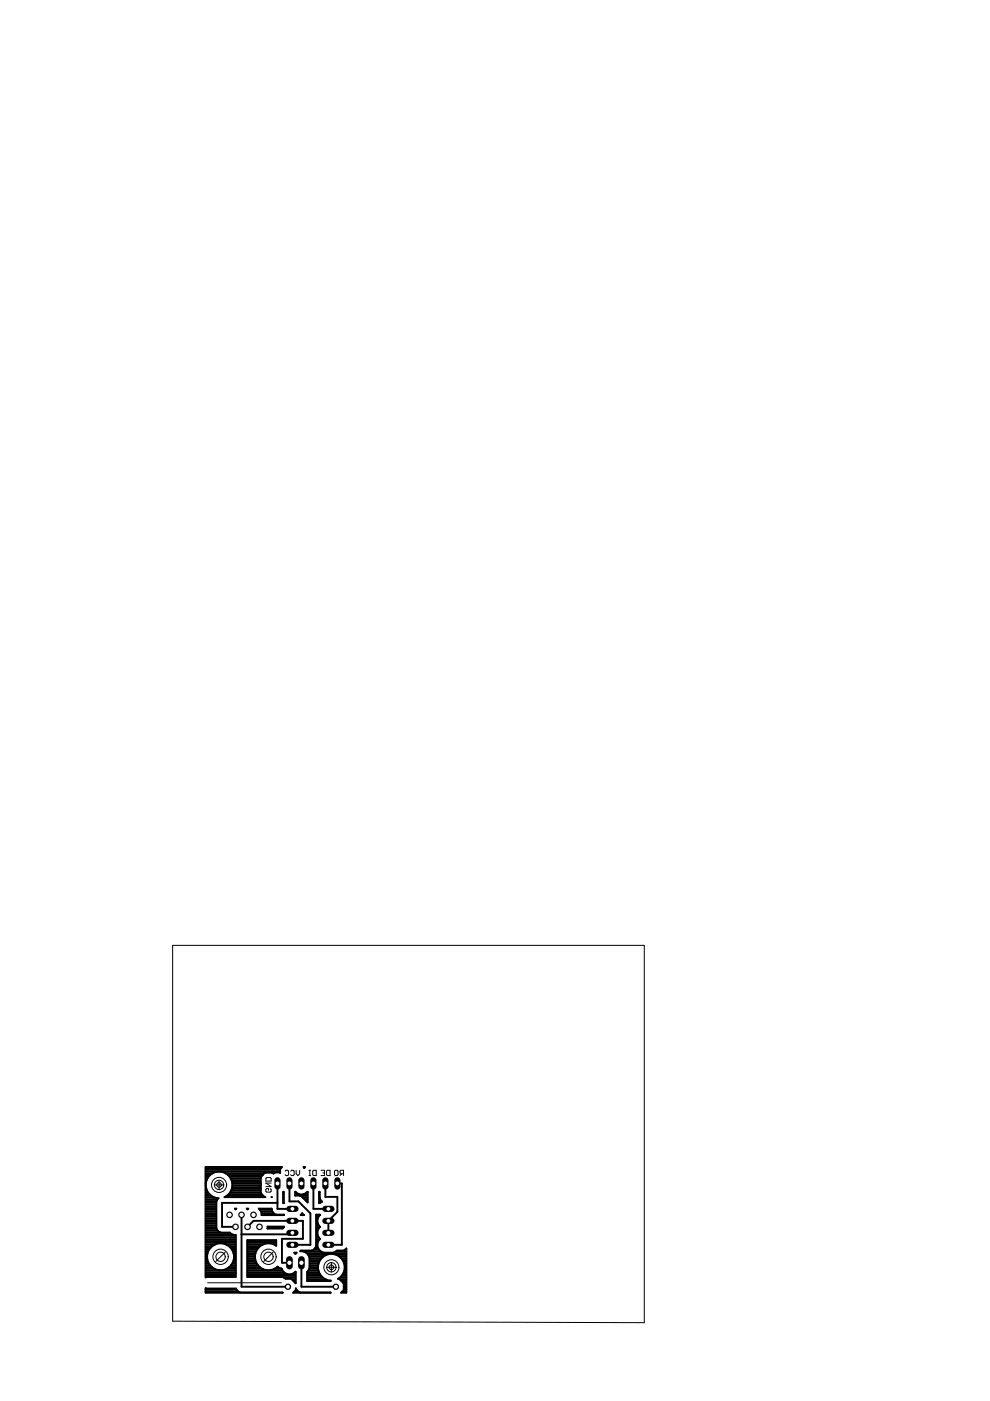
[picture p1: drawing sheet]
<svg xmlns="http://www.w3.org/2000/svg" width="210mm" height="297mm" viewBox="0 0 210 297" stroke-linecap="round" stroke-linejoin="round" font-family="sans-serif">
<g fill="none" stroke="#000" stroke-width=".21">
<path d="M36.6 200.4h100v80l-100-.3zM45.4 251.2h2.1M46.4 250.2v2M56.4 249.9l.2-.2h.7l.2 .2v.5h-1.1zM57.3 252l.2 .2v.4l-.2 .2h-.7l-.2-.2v-.4l.2-.2h.3v.4M57.5 250.8h-1.1l1.1 .8h-1.1M60.4 248.3l.2-.2h.4l.2 .2v.8l-.2 .1h-.4l-.2-.1M61.6 248.3l.2-.2h.4l.2 .2v.8l-.2 .1h-.4l-.2-.1M62.8 248.1v.8l.4 .3 .3-.3v-.8M65.5 248.1h.4M65.5 249.2h.4M65.7 248.1v1.1"/>
<path d="M66.3 248.3l.2-.2h.6v1.1h-.6l-.2-.1zM68.1 248.1h.7v1.1h-.7M68.4 248.7h.4M69.2 248.3l.2-.2h.6v1.1h-.6l-.2-.1zM71.1 248.1h.4l.2 .2v.8l-.2 .1h-.4l-.2-.1v-.8zM72.5 248.9l-.4 .3M72.8 248.9h-.5l-.2-.2v-.4l.2-.2h.5v1.1M44 272h15.7M47.8 265.4l-2.1 2.1M57.9 265.4l-2 2.1M69.2 268.7h2.1M70.3 267.7v2"/>
<circle cx="46.4" cy="251.2" r=".99"/>
<circle cx="46.4" cy="251.2" r="1.6"/>
<circle cx="46.4" cy="251.2" r=".5"/>
<circle cx="46.8" cy="266.5" r="1.63"/>
<circle cx="46.8" cy="266.5" r=".99"/>
<circle cx="56.9" cy="266.5" r="1.63"/>
<circle cx="56.9" cy="266.5" r=".99"/>
<circle cx="70.3" cy="268.7" r=".99"/>
<circle cx="70.3" cy="268.7" r=".5"/>
<circle cx="70.3" cy="268.7" r="1.6"/>
</g>
<g fill="none" stroke="#000" stroke-width="1.3">
<path d="M58.8 250.2v1.4M61.3 258.8h1.4M61.3 256.3h1.4M61.4 250.2v1.4M63.9 250.2v1.4M66.4 250.2v1.4M69 258.8h1.3M69 256.3h1.3M69 250.2v1.4M71.5 250.2v1.4M61.3 263.9h1.4M61.3 261.4h1.4"/>
<path d="M69 263.9h1.3M69 261.4h1.3"/>
</g>
<g fill="#000">
<circle cx="48.7" cy="257.6" r=".7"/>
<circle cx="51.2" cy="257.6" r=".7"/>
<circle cx="53.7" cy="257.6" r=".7"/>
<circle cx="55.4" cy="249.2" r=".2"/>
<circle cx="55.6" cy="249" r=".2"/>
<circle cx="55.9" cy="248.7" r=".2"/>
<circle cx="56.3" cy="248.6" r=".2"/>
<circle cx="56.8" cy="248.6" r=".2"/>
<circle cx="57.1" cy="248.6" r=".2"/>
<circle cx="57.5" cy="248.6" r=".2"/>
<circle cx="57.9" cy="248.7" r=".2"/>
<circle cx="49.9" cy="260.1" r=".7"/>
<circle cx="52.5" cy="260.1" r=".7"/>
<circle cx="55" cy="260.1" r=".7"/>
<circle cx="61.1" cy="272.8" r=".71"/>
<circle cx="71.2" cy="272.8" r=".71"/>
</g>
<path d="M61.4 267v1.4M63.9 267v1.4" fill="none" stroke="#000" stroke-width="1.4"/>
<g fill="none" stroke="#000" stroke-width=".41">
<path d="M43.6 255h2.3M43.6 257.6h2.3M43.6 248.4h15.8M43.6 259.8h2.3M43.6 259.4h2.3M43.6 259.1h2.3M43.6 258.7h2.3M43.6 258.3h2.3M43.6 258h2.3M43.6 257.2h2.3M43.6 256.9h2.3M43.6 256.5h2.3"/>
<path d="M43.6 256.1h2.3M43.6 255.8h2.3M43.6 255.4h2.3M43.6 254.7h2.3M43.6 254.3h2.5M43.6 253.9h2M43.6 253.5h1.2M43.6 253.2h.8M43.6 252.8h.5M43.6 252.4h.3M43.6 252.1h.2M43.6 251.7h.1"/>
<path d="M43.6 251.3h.1M43.6 251h.1M43.6 250.6h.1M43.6 250.2h.2M43.6 249.9h.4M43.6 249.5h.6M43.6 249.1h1M43.6 248.8h1.5M43.6 248h15.8M43.6 247.7h16M46.1 248.4l-1.4 .6-.5 .5M46.8 248.4l1.4 .6 .5 .5"/>
<path d="M47.8 248.8h8.1M48.1 253.5h7.7M48.3 249.1h7.2M48.5 253.2h6.9M48.7 249.5a2.83 2.83 0 0 1-1.1 4.3h8.7a1.62 1.62 0 0 1-1-2v-.4M48.7 249.5h6.6M48.8 252.8h6.5M48.9 249.9h6.4M49 252.4h6.3M49.1 250.2h6.2M49.1 252.1h6.2M49.2 250.6h6.1"/>
<path d="M49.2 251.7h6.1M49.3 251.3h6M49.3 251h6M49.8 256.3h.3l-.2 .1zM51.2 257.6v15.2h9.9M52.3 256.3h.3l-.1 .1zM54.9 256.3h2.7a1.19 1.19 0 0 0 1 1.2l1.7 .1h-4.8l-.3-1zM55.1 256.5h2.5M55.3 256.9h2.4M55.5 257.2h2.5M55.9 248.7a2.08 2.08 0 0 1 2 0M55.9 248.7a1.94 1.94 0 0 0-.6 2.2v.5"/>
<path d="M57.6 253.8h.1M57.9 248.7l.6-.1 .9 .1a1.04 1.04 0 0 1 .4-1.3h-16.2v23.4h6.4v-9h-.4l-.9-.5h-1.9l-.8-.5-.1-.4v-5.6l.4-.8a2.82 2.82 0 0 1-2.4-1.6 2.82 2.82 0 0 1 .3-2.9M57.9 248.8h.1M58.8 255h-11.7v5.1h2.8M58.8 250.9v5.4h3.2M60 255h.2M60 254.7h.2M60 254.3h.2M60 253.9h.2M60 253.5h.2M60 253.2h.2M60 252.8h.2"/>
<path d="M60.1 252.7l.1 2.4h-.2zM61.4 250.9v3.8h1.9l2.5 2.6v6.6h-3.8M62.6 253.2h.8M62.6 252.8h.2M62.6 252.7a1.63 1.63 0 0 0 2.6 0v2.2l-1.2-1.2-.5-.2h-.9zM63.6 253.5h1.6M64.1 257.3l-.3 .3M64.1 257.2l.4 .4h-.7M64.1 257.2v.1M64.2 253.9h1M64.4 247.4h.3l-.2 .3zM64.4 253.2h.8"/>
<path d="M64.5 247.7h.1M64.6 254.3h.6M64.9 254.7h.3M65 252.8h.2M66.4 250.9v5.4h3.2M67 257.6h.9M67 259.8h.6M67 259.4h.4M67 259.1h.3M67 258.7h.3M67 258.3h.4M67 258h.5"/>
<path d="M67.7 255h.2M67.7 252.7l.1 1.3 .5 .8-.5 .3h-.1zM67.7 254.7h.5M67.7 254.3h.2M67.7 253.9h.1M67.7 253.5h.1M67.7 253.2h.1M67.7 252.8h.1M69 250.9v2.9h2.5v3.1l-1.9 1.9v2.6M71.5 250.9h1v13h-2.9M43.6 273.1l6.4 .1 .5 .6 .5 .2 9 .1h-16.4zM43.6 273.8h6.9"/>
<path d="M43.6 273.4h6.5M43.6 270.5h6.4M43.6 270.1h6.4M43.6 269.8h6.4M43.6 269.4h6.4M43.6 269h1.9M43.6 268.6h1.3M43.6 268.3h1M43.6 267.9h.7M43.6 267.5h.5M43.6 267.2h.4M43.6 266.8h.3"/>
<path d="M43.6 266.4h.3M43.6 266.1h.3M43.6 265.7h.4M43.6 265.3h.5M43.6 265h.7M43.6 264.6h1M43.6 264.2h1.4M43.6 263.9h2M43.6 263.5h6.4M43.6 263.1h6.4M43.6 262.8h6.4M43.6 262.4h6.4"/>
<path d="M43.6 262h6.4M43.6 261.7h5.6M43.6 261.3h3.1M43.6 260.9h2.6M43.6 260.5h2.3M43.6 260.2h2.3M43.9 266.8a2.87 2.87 0 0 0 2.9 2.5 2.87 2.87 0 0 0 2.8-2.5M43.9 266.1v.7M47.9 263.9h2.1M48 269h2M48.6 264.2h1.4M48.6 268.6h1.4"/>
<path d="M48.9 264.6h1.1M49 268.3h1M49.2 265h.8M49.2 267.9h.8M49.4 265.3h.6M49.4 265.4a2.87 2.87 0 0 0-3-1.8 2.87 2.87 0 0 0-2.5 2.5M49.4 265.4l.2 .7M49.4 267.5h.6M49.5 265.7h.5M49.5 267.2h.5M49.6 266.1h.4M49.6 266.1v.7"/>
<path d="M49.6 266.8h.4M49.6 266.4h.4M52.4 270.5h10.3M52.4 270.1h8.5M52.4 269.8h7.8M52.4 269.4h7.5M52.4 269h3.3M52.4 268.6h2.7M52.4 268.3h2.3M52.4 267.9h2.1M52.4 267.5h1.9M52.4 267.2h1.8"/>
<path d="M52.4 266.8h1.7M52.4 266.4h1.7M52.4 266.1h1.7M52.4 265.7h1.8M52.4 265.3h1.9M52.4 265h2.1M52.4 264.6h2.4M52.4 264.2h2.7M52.4 263.9h3.3M52.4 263.5h6.2M52.4 263.1h6.2M52.5 260.1l1.2-1.3h10.5v3.9h-4.4v5h1.6"/>
<path d="M54.1 266.1v.7M54.3 265.4a2.85 2.85 0 0 1 4.3-1.3v-1.2h-6.2v7.9h7.5l.6 .3h1.2l1 1v-2.4a1.8 1.8 0 0 1-3-.7l-.8-.5a2.85 2.85 0 0 1-3 .7 2.85 2.85 0 0 1-1.8-2.4M54.3 265.4l-.2 .7M56.7 260.1h3.6l-.4 .4h-3.2zM56.7 260.5h.1M56.7 260.2h3.5M58.1 263.9h.5M58.2 269h1.5M58.8 268.6h.2M60.2 270.9h2.5M61.8 271.2h.9M61.8 270.1h.9"/>
<path d="M62 261.4l-.3 .3h-10.5M62.2 271.6h.5M62.4 265.6h.5l-.3 .3zM62.4 273.8h.8M62.5 265.7h.3M62.5 269.8h.2M62.6 272h.1M62.7 273.1l.5 .7 .5 .2 6.4 .1h-7.9l.5-.6zM62.7 273.4h.1M63.9 267.7v5.1h7.3M64.3 265.3h3.7M65 265.7h8.4"/>
<path d="M65.1 271.2h3.9M65.1 270.9h3.3M65.1 270.5h3M65.1 270.1h2.7M65.1 269.8h2.5M65.4 266.1h3.8M65.4 269.4h2.1M65.5 266.4h3M65.5 269h1.9M65.6 268.6h1.8M65.6 268.3h1.8M65.6 267.9h1.9"/>
<path d="M65.6 267.5h2.1M65.6 267.2h2.3M65.6 266.8h2.6M66.5 265h1.1M66.8 264.6l-.7 .5h-2.3l-.2 .2a1.73 1.73 0 0 1 2 1.4v2.1l-.5 .9v1.9l5-.1a2.83 2.83 0 0 1-2.5-3.9 2.83 2.83 0 0 1 4.5-1.1 2.83 2.83 0 0 1-.4 4.6h.2l1 1v1.4l-.6 .6h1.1v-9.4l-.2 .3M66.9 264.6h.5M67 264.2h.3M67 263.9h.3M67 263.5h.3M67 263.1h.5M67 262.8h.8M67 262.4h.6"/>
<path d="M67 262h.4M67 261.7h.3M67 261.3h.3M67 260.9h.4M67 260.5h.5M67 260.2h.8M67.3 264.3v-.7l.6-.9a1.62 1.62 0 0 1 0-2.6 1.62 1.62 0 0 1 0-2.5l-.9-.1v6.7l-.2 .4M67.3 264.3l.3 .6 .4 .4M68 265.3l.6 .3h2l.6-.3M71.2 265.3h2.2M71.4 266.1h2M72 271.2h1.4"/>
<path d="M72 266.4h1.4M72.1 270.9h1.3M72.4 271.6h1M72.4 266.8h1M72.4 270.5h1M72.6 273.8h.8M72.6 267.2h.8M72.7 270.1h.7M72.7 272h.7M72.9 267.5h.5M72.9 273.4h.5M72.9 273.1h.5"/>
<path d="M72.9 272.7h.5M72.9 272.3h.5M72.9 269.8h.5M73 267.9h.4M73 269.4h.4M73.1 268.3h.3M73.1 269h.3M73.1 268.6h.3M73.2 265h.2M73.2 265l-.5 .1h-1.3l-.2 .2"/>
</g>
<g fill="#fff">
<circle cx="69.6" cy="263.9" r=".4"/>
<circle cx="69.6" cy="261.4" r=".4"/>
<circle cx="62" cy="261.4" r=".4"/>
<circle cx="62" cy="263.9" r=".4"/>
<circle cx="69.6" cy="258.8" r=".4"/>
<circle cx="69.6" cy="256.3" r=".4"/>
<circle cx="62" cy="258.8" r=".4"/>
<circle cx="62" cy="256.3" r=".4"/>
<circle cx="52.5" cy="260.1" r=".45"/>
<circle cx="51.2" cy="257.6" r=".45"/>
<circle cx="49.9" cy="260.1" r=".45"/>
<circle cx="53.7" cy="257.6" r=".45"/>
<circle cx="48.7" cy="257.6" r=".45"/>
<circle cx="55" cy="260.1" r=".45"/>
<circle cx="71.2" cy="272.8" r=".41"/>
<circle cx="61.1" cy="272.8" r=".41"/>
<circle cx="63.9" cy="267.7" r=".46"/>
<circle cx="61.4" cy="267.7" r=".46"/>
<circle cx="58.8" cy="250.9" r=".41"/>
<circle cx="61.4" cy="250.9" r=".41"/>
<circle cx="63.9" cy="250.9" r=".41"/>
<circle cx="66.4" cy="250.9" r=".41"/>
<circle cx="69" cy="250.9" r=".41"/>
<circle cx="71.5" cy="250.9" r=".41"/>
</g>
</svg>
